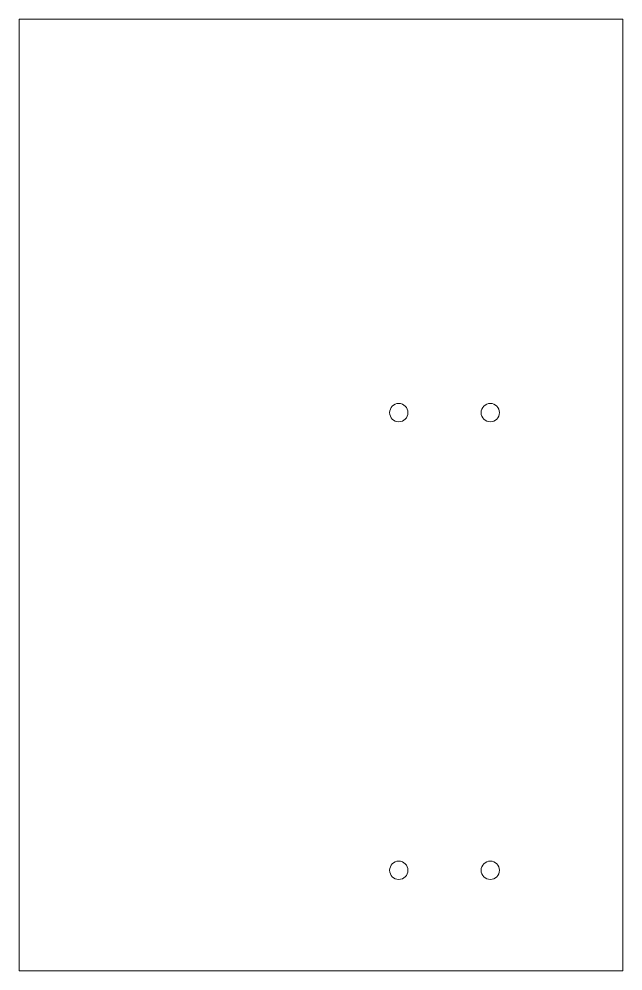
# Model space of a CAD drawing. Header units: millimetres. Extents: x -33 to 33, y -52 to 52.
import ezdxf

# ---------------------------------------------------------------- set-up
doc = ezdxf.new("R2010")
doc.units = ezdxf.units.MM

msp = doc.modelspace()

# ---------------------------------------------------------------- linework, layer by layer
at = {"color": 7, "linetype": 'Continuous', "lineweight": 15}
for p, q in [((-33, 52), (-33, -52)), ((33, 52), (-33, 52)), ((33, -52), (33, 52)), ((-33, -52), (33, -52))]:
    msp.add_line(p, q, dxfattribs=at)
for centre in [(8.5, 9), (18.5, 9), (8.5, -41), (18.5, -41)]:
    msp.add_circle(centre, 1, dxfattribs=at)

doc.saveas('drawing.dxf')
